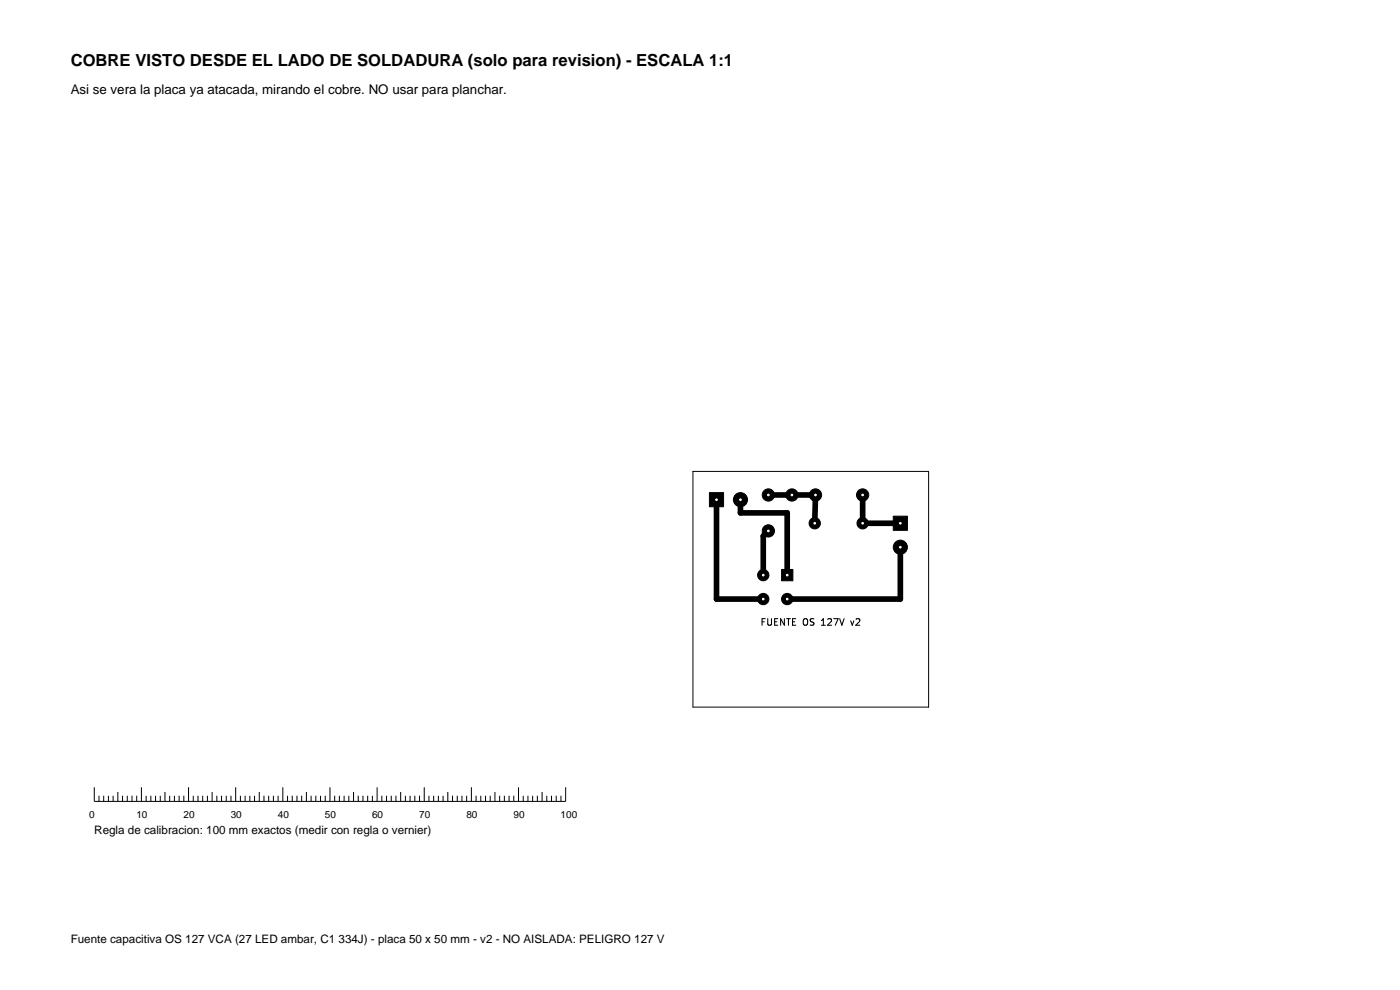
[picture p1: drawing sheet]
<svg xmlns="http://www.w3.org/2000/svg" width="297mm" height="210mm" viewBox="0 0 297 210" stroke-linecap="round" stroke-linejoin="round" font-family="sans-serif">
<defs><g id="words">
<text font-size="3.5" x="15" y="14">COBRE VISTO DESDE EL LADO DE SOLDADURA (solo para revision) - ESCALA 1:1</text>
<text font-size="2.8" x="15" y="20">Asi se vera la placa ya atacada, mirando el cobre. NO usar para planchar.</text>
<g font-size="2.5">
<text x="20" y="177">Regla de calibracion: 100 mm exactos (medir con regla o vernier)</text>
<text x="15" y="200">Fuente capacitiva OS 127 VCA (27 LED ambar, C1 334J) - placa 50 x 50 mm - v2 - NO AISLADA: PELIGRO 127 V</text>
</g>
<g font-size="2.1">
<text x="18.9" y="173.5">0</text>
<text x="28.9" y="173.5">10</text>
<text x="38.9" y="173.5">20</text>
<text x="48.9" y="173.5">30</text>
<text x="58.9" y="173.5">40</text>
<text x="68.9" y="173.5">50</text>
<text x="78.9" y="173.5">60</text>
<text x="88.9" y="173.5">70</text>
<text x="98.9" y="173.5">80</text>
<text x="108.9" y="173.5">90</text>
<text x="118.9" y="173.5">100</text>
</g>
<g font-size="1.9">
<text x="161.1" y="133">FUENTE</text>
<text x="170.3" y="133">OS</text>
<text x="174.6" y="133">127V</text>
<text x="181.2" y="133">v2</text>
</g>
</g></defs>
<path d="M180.5 131.7l.3 .9" fill="none" stroke="#000" stroke-width=".22"/>
<g fill="#000" stroke="#000" stroke-width=".21">
<path d="M150.5 104.5h3v3h-3zM189.5 109.5h3v3h-3zM165.8 120.8h2.4v2.4h-2.4z"/>
<circle cx="157.1" cy="106" r="1.5"/>
<circle cx="163" cy="105" r="1.3"/>
<circle cx="163" cy="112.6" r="1.3"/>
<circle cx="168" cy="105" r="1.3"/>
<circle cx="172.8" cy="111" r="1.2"/>
<circle cx="173" cy="105" r="1.3"/>
<circle cx="183" cy="105" r="1.3"/>
<circle cx="183" cy="111" r="1.2"/>
<circle cx="191" cy="116.1" r="1.5"/>
<circle cx="161.9" cy="122" r="1.2"/>
<circle cx="161.9" cy="127.1" r="1.2"/>
<circle cx="167" cy="127.1" r="1.2"/>
</g>
<path d="M152 106v21.1h9.9M157.1 106v2.8h9.9v13.2M163 112.6l-1.1 1.1v8.3M163 105h10l-.2 6M183 105v6h8M191 116.1v11h-24" fill="none" stroke="#000" stroke-width="1.2"/>
<g fill="none" stroke="#000" stroke-width=".21">
<path d="M147 100h50v50h-50zM20 167v3h100v-3M21 168.8v1.2M22 168.8v1.2M23 168.8v1.2M24 168.8v1.2M25 168v2M26 168.8v1.2M27 168.8v1.2M28 168.8v1.2M29 168.8v1.2M30 167v3"/>
<path d="M31 168.8v1.2M32 168.8v1.2M33 168.8v1.2M34 168.8v1.2M35 168v2M36 168.8v1.2M37 168.8v1.2M38 168.8v1.2M39 168.8v1.2M40 167v3M41 168.8v1.2M42 168.8v1.2"/>
<path d="M43 168.8v1.2M44 168.8v1.2M45 168v2M46 168.8v1.2M47 168.8v1.2M48 168.8v1.2M49 168.8v1.2M50 167v3M51 168.8v1.2M52 168.8v1.2M53 168.8v1.2M54 168.8v1.2"/>
<path d="M55 168v2M56 168.8v1.2M57 168.8v1.2M58 168.8v1.2M59 168.8v1.2M60 167v3M61 168.8v1.2M62 168.8v1.2M63 168.8v1.2M64 168.8v1.2M65 168v2M66 168.8v1.2"/>
<path d="M67 168.8v1.2M68 168.8v1.2M69 168.8v1.2M70 167v3M71 168.8v1.2M72 168.8v1.2M73 168.8v1.2M74 168.8v1.2M75 168v2M76 168.8v1.2M77 168.8v1.2M78 168.8v1.2"/>
<path d="M79 168.8v1.2M80 167v3M81 168.8v1.2M82 168.8v1.2M83 168.8v1.2M84 168.8v1.2M85 168v2M86 168.8v1.2M87 168.8v1.2M88 168.8v1.2M89 168.8v1.2M90 167v3"/>
<path d="M91 168.8v1.2M92 168.8v1.2M93 168.8v1.2M94 168.8v1.2M95 168v2M96 168.8v1.2M97 168.8v1.2M98 168.8v1.2M99 168.8v1.2M100 167v3M101 168.8v1.2M102 168.8v1.2"/>
<path d="M103 168.8v1.2M104 168.8v1.2M105 168v2M106 168.8v1.2M107 168.8v1.2M108 168.8v1.2M109 168.8v1.2M110 167v3M111 168.8v1.2M112 168.8v1.2M113 168.8v1.2M114 168.8v1.2"/>
<path d="M115 168v2M116 168.8v1.2M117 168.8v1.2M118 168.8v1.2M119 168.8v1.2"/>
</g>
<g fill="#fff" stroke="#fff" stroke-width=".21">
<circle cx="193.5" cy="103.5" r=".17"/>
<circle cx="167" cy="122" r=".17"/>
<circle cx="161.9" cy="127.1" r=".17"/>
<circle cx="167" cy="127.1" r=".17"/>
<circle cx="161.9" cy="122" r=".17"/>
<circle cx="152" cy="106" r=".17"/>
<circle cx="157.1" cy="106" r=".17"/>
<circle cx="183" cy="105" r=".17"/>
<circle cx="173" cy="105" r=".17"/>
<circle cx="168" cy="105" r=".17"/>
<circle cx="150.5" cy="146.5" r=".18"/>
<circle cx="191" cy="111" r=".17"/>
<circle cx="191" cy="116.1" r=".17"/>
<circle cx="183" cy="111" r=".17"/>
<circle cx="172.8" cy="111" r=".17"/>
<circle cx="163" cy="105" r=".17"/>
<circle cx="163" cy="112.6" r=".17"/>
<circle cx="193.5" cy="146.5" r=".17"/>
</g>
<use href="#words"/>
</svg>
